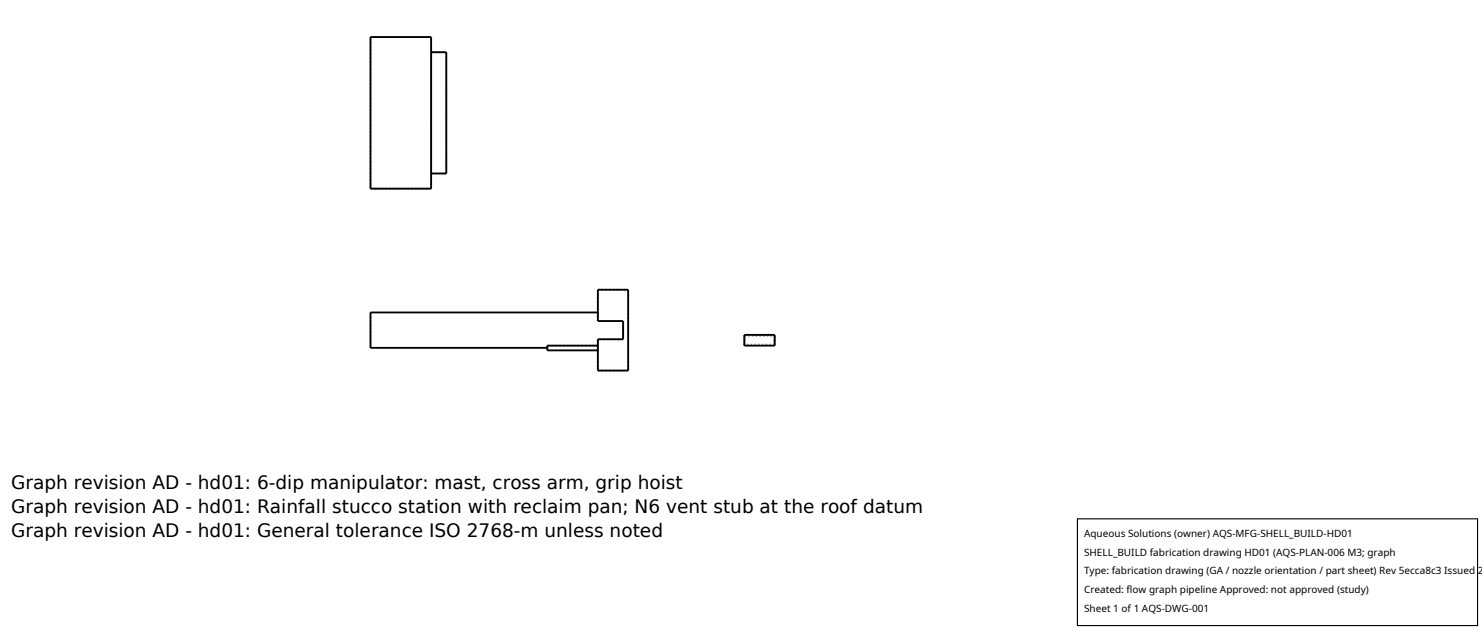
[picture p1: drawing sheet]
<svg xmlns="http://www.w3.org/2000/svg" width="212mm" height="90mm" viewBox="0 0 212 90" stroke-linecap="round" stroke-linejoin="round" font-family="sans-serif">
<defs><g id="words">
<g font-size="2.6">
<text x="1.6" y="69.8">Graph revision AD - hd01: 6-dip manipulator: mast, cross arm, grip hoist</text>
<text x="1.6" y="73.3">Graph revision AD - hd01: Rainfall stucco station with reclaim pan; N6 vent stub at the roof datum</text>
<text x="1.6" y="76.7">Graph revision AD - hd01: General tolerance ISO 2768-m unless noted</text>
</g>
<g font-size="1.4">
<text x="154.8" y="76.6">Aqueous Solutions (owner) AQS-MFG-SHELL_BUILD-HD01</text>
<text x="154.8" y="79.3">SHELL_BUILD fabrication drawing HD01 (AQS-PLAN-006 M3; graph</text>
<text x="154.8" y="82">Type: fabrication drawing (GA / nozzle orientation / part sheet) Rev 5ecca8c3 Issued 2</text>
<text x="154.8" y="84.7">Created: flow graph pipeline Approved: not approved (study)</text>
<text x="154.8" y="87.4">Sheet 1 of 1 AQS-DWG-001</text>
</g>
</g></defs>
<g fill="none" stroke="#a0a0a0" stroke-width=".26" stroke-dasharray=".3 .3" stroke-linecap="butt">
<path d="M52.9 5.3h8.7M61.6 7.5h2.1M52.9 26.9h8.7M52.9 26.9v-21.6M61.6 26.9v-21.6M61.6 24.8v-17.3M61.6 24.8h2.1M63.7 24.8v-17.3M52.9 49.7v-5.1M78.2 49.4v.3M78.2 49.7v-.3M78.2 50v-.6"/>
<path d="M85.4 44.6v1.2M85.4 48.4v1M85.4 49.4h-7.2M85.4 49.4v-1M85.4 45.8v-1.2M85.4 45.8v-4.4M85.4 52.9v-4.5M85.4 41.4h4.3M85.4 52.9h4.3M85.4 49.4v.6M85.4 50v-.6M89 45.8h-3.6"/>
<path d="M89 48.4v-2.6M89 48.4h-3.6M89 45.8v2.6M89.7 52.9v-11.5M106.3 49.4v-1.6M106.3 48h4.3M106.3 48v1.2M106.3 49.2v-1.2M110.6 49.4v-1.6M110.6 48v1.2M110.6 49.2v-1.2M110.6 49.2h-4.3"/>
</g>
<path d="M52.9 5.3h8.7v21.6h-8.7zM61.6 7.5h2.1v17.3h-2.1M85.4 44.6h-32.5v5.1h25.3M85.4 49.4h-7.2v.6h7.2M85.4 41.4h4.3v11.5h-4.3v-4.5h3.6v-2.6h-3.6zM106.3 47.8h4.3v1.6h-4.3z" fill="none" stroke="#000" stroke-width=".26"/>
<path d="M153.9 74.1h57.1v15.2h-57.1z" fill="#fff" stroke="#000" stroke-width=".16"/>
<use href="#words"/>
</svg>
